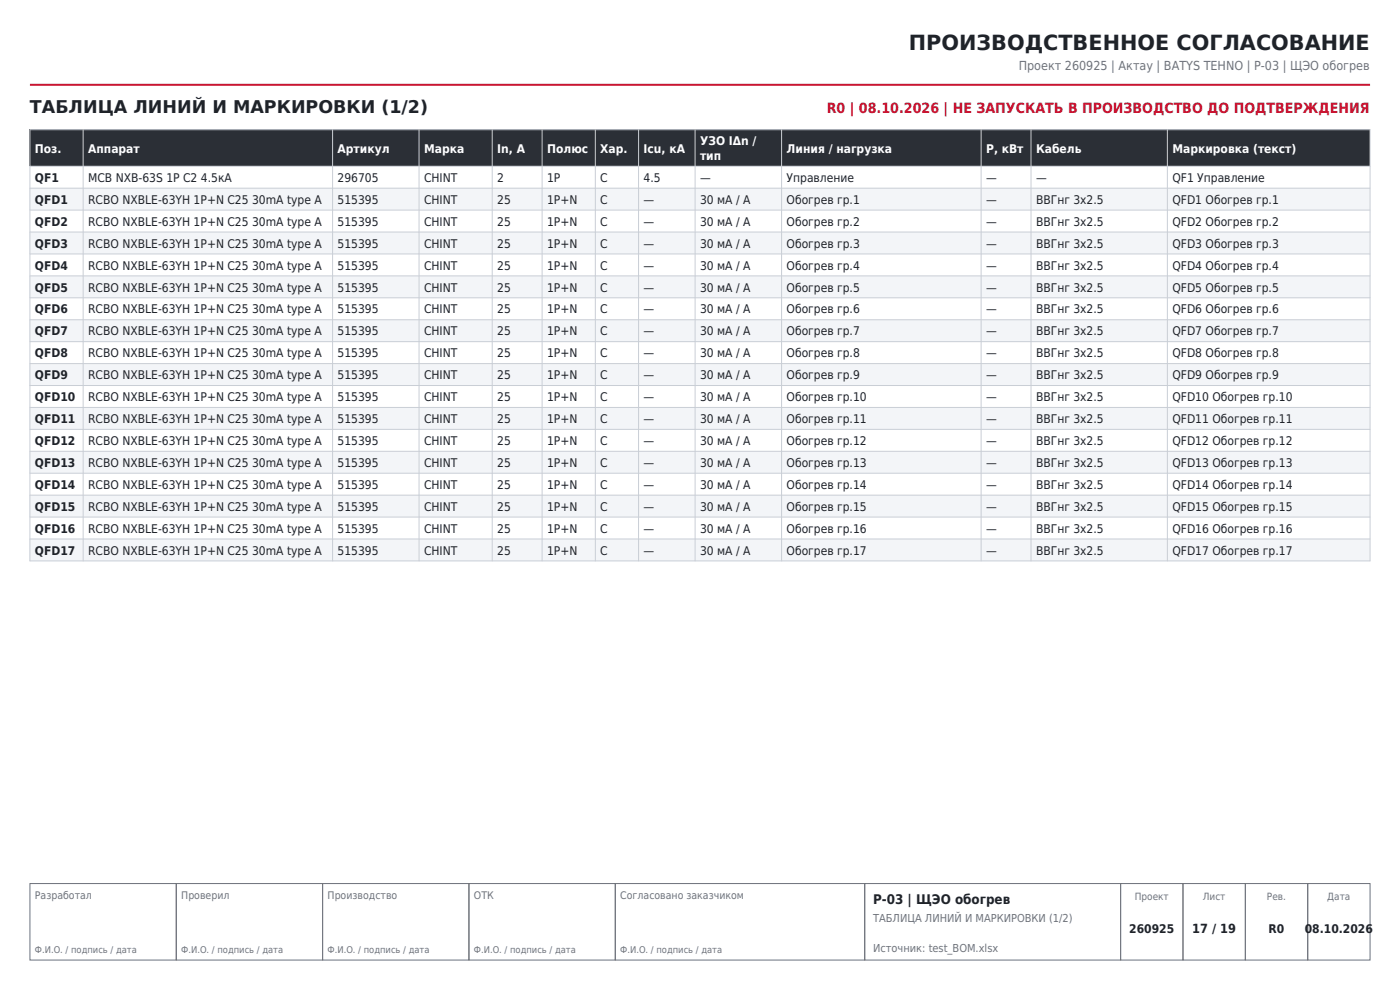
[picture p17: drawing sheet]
<svg xmlns="http://www.w3.org/2000/svg" width="297mm" height="210mm" viewBox="0 0 297 210" stroke-linecap="round" stroke-linejoin="round" font-family="sans-serif">
<defs><g id="words">
<text font-size="4.4" fill="#1f2329" x="192.8" y="10.6">ПРОИЗВОДСТВЕННОЕ СОГЛАСОВАНИЕ</text>
<text font-size="3.7" fill="#1f2329" x="6.3" y="24">ТАБЛИЦА ЛИНИЙ И МАРКИРОВКИ (1/2)</text>
<text font-size="3" fill="#c8102e" x="175.4" y="24">R0 | 08.10.2026 | НЕ ЗАПУСКАТЬ В ПРОИЗВОДСТВО ДО ПОДТВЕРЖДЕНИЯ</text>
<text font-size="2.8" fill="#1f2329" x="185.2" y="191.7">P-03 | ЩЭО обогрев</text>
<text font-size="2.7" fill="#1f2329" x="252.9" y="198">17 / 19</text>
<text font-size="2.6" fill="#6b7280" x="216.1" y="14.8">Проект 260925 | Актау | BATYS TEHNO | P-03 | ЩЭО обогрев</text>
<g font-size="2.5" fill="#fff">
<text x="7.4" y="32.4">Поз.</text>
<text x="18.7" y="32.4">Аппарат</text>
<text x="71.6" y="32.4">Артикул</text>
<text x="90" y="32.4">Марка</text>
<text x="105.5" y="32.4">In, А</text>
<text x="116.1" y="32.4">Полюс</text>
<text x="127.4" y="32.4">Хар.</text>
<text x="136.5" y="32.4">Icu, кА</text>
<text x="148.5" y="30.8">УЗО IΔn /</text>
<text x="148.5" y="33.9">тип</text>
<text x="166.9" y="32.4">Линия / нагрузка</text>
<text x="209.2" y="32.4">P, кВт</text>
<text x="219.8" y="32.4">Кабель</text>
<text x="248.7" y="32.4">Маркировка (текст)</text>
</g>
<g font-size="2.5" fill="#1f2329">
<text x="7.4" y="38.6">QF1</text>
<text x="18.7" y="38.6">MCB NXB-63S 1P C2 4.5кА</text>
<text x="71.6" y="38.6">296705</text>
<text x="90" y="38.6">CHINT</text>
<text x="105.5" y="38.6">2</text>
<text x="116.1" y="38.6">1P</text>
<text x="127.4" y="38.6">C</text>
<text x="136.5" y="38.6">4.5</text>
<text x="148.5" y="38.6">—</text>
<text x="166.9" y="38.6">Управление</text>
<text x="209.2" y="38.6">—</text>
<text x="219.8" y="38.6">—</text>
<text x="248.7" y="38.6">QF1 Управление</text>
<text x="7.4" y="43.2">QFD1</text>
<text x="7.4" y="47.9">QFD2</text>
<text x="18.7" y="43.2">RCBO NXBLE-63YH 1P+N C25 30mA type A</text>
<text x="18.7" y="47.9">RCBO NXBLE-63YH 1P+N C25 30mA type A</text>
<text x="71.6" y="43.2">515395</text>
<text x="71.6" y="47.9">515395</text>
<text x="90" y="43.2">CHINT</text>
<text x="90" y="47.9">CHINT</text>
<text x="105.5" y="43.2">25</text>
<text x="105.5" y="47.9">25</text>
<text x="116.1" y="43.2">1P+N</text>
<text x="116.1" y="47.9">1P+N</text>
<text x="127.4" y="43.2">C</text>
<text x="127.4" y="47.9">C</text>
<text x="136.5" y="43.2">—</text>
<text x="136.5" y="47.9">—</text>
<text x="148.5" y="43.2">30 мА / A</text>
<text x="148.5" y="47.9">30 мА / A</text>
<text x="166.9" y="43.2">Обогрев гр.1</text>
<text x="166.9" y="47.9">Обогрев гр.2</text>
<text x="209.2" y="43.2">—</text>
<text x="209.2" y="47.9">—</text>
<text x="219.8" y="43.2">ВВГнг 3x2.5</text>
<text x="219.8" y="47.9">ВВГнг 3x2.5</text>
<text x="248.7" y="43.2">QFD1 Обогрев гр.1</text>
<text x="248.7" y="47.9">QFD2 Обогрев гр.2</text>
<text x="7.4" y="52.5">QFD3</text>
<text x="18.7" y="52.5">RCBO NXBLE-63YH 1P+N C25 30mA type A</text>
<text x="71.6" y="52.5">515395</text>
<text x="90" y="52.5">CHINT</text>
<text x="105.5" y="52.5">25</text>
<text x="116.1" y="52.5">1P+N</text>
<text x="127.4" y="52.5">C</text>
<text x="136.5" y="52.5">—</text>
<text x="148.5" y="52.5">30 мА / A</text>
<text x="166.9" y="52.5">Обогрев гр.3</text>
<text x="209.2" y="52.5">—</text>
<text x="219.8" y="52.5">ВВГнг 3x2.5</text>
<text x="248.7" y="52.5">QFD3 Обогрев гр.3</text>
<text x="7.4" y="57.2">QFD4</text>
<text x="18.7" y="57.2">RCBO NXBLE-63YH 1P+N C25 30mA type A</text>
<text x="71.6" y="57.2">515395</text>
<text x="90" y="57.2">CHINT</text>
<text x="105.5" y="57.2">25</text>
<text x="116.1" y="57.2">1P+N</text>
<text x="127.4" y="57.2">C</text>
<text x="136.5" y="57.2">—</text>
<text x="148.5" y="57.2">30 мА / A</text>
<text x="166.9" y="57.2">Обогрев гр.4</text>
<text x="209.2" y="57.2">—</text>
<text x="219.8" y="57.2">ВВГнг 3x2.5</text>
<text x="248.7" y="57.2">QFD4 Обогрев гр.4</text>
<text x="7.4" y="61.8">QFD5</text>
<text x="18.7" y="61.8">RCBO NXBLE-63YH 1P+N C25 30mA type A</text>
<text x="71.6" y="61.8">515395</text>
<text x="90" y="61.8">CHINT</text>
<text x="105.5" y="61.8">25</text>
<text x="116.1" y="61.8">1P+N</text>
<text x="127.4" y="61.8">C</text>
<text x="136.5" y="61.8">—</text>
<text x="148.5" y="61.8">30 мА / A</text>
<text x="166.9" y="61.8">Обогрев гр.5</text>
<text x="209.2" y="61.8">—</text>
<text x="219.8" y="61.8">ВВГнг 3x2.5</text>
<text x="248.7" y="61.8">QFD5 Обогрев гр.5</text>
<text x="7.4" y="66.5">QFD6</text>
<text x="7.4" y="71.1">QFD7</text>
<text x="18.7" y="66.5">RCBO NXBLE-63YH 1P+N C25 30mA type A</text>
<text x="18.7" y="71.1">RCBO NXBLE-63YH 1P+N C25 30mA type A</text>
<text x="71.6" y="66.5">515395</text>
<text x="71.6" y="71.1">515395</text>
<text x="90" y="66.5">CHINT</text>
<text x="90" y="71.1">CHINT</text>
<text x="105.5" y="66.5">25</text>
<text x="105.5" y="71.1">25</text>
<text x="116.1" y="66.5">1P+N</text>
<text x="116.1" y="71.1">1P+N</text>
<text x="127.4" y="66.5">C</text>
<text x="127.4" y="71.1">C</text>
<text x="136.5" y="66.5">—</text>
<text x="136.5" y="71.1">—</text>
<text x="148.5" y="66.5">30 мА / A</text>
<text x="148.5" y="71.1">30 мА / A</text>
<text x="166.9" y="66.5">Обогрев гр.6</text>
<text x="166.9" y="71.1">Обогрев гр.7</text>
<text x="209.2" y="66.5">—</text>
<text x="209.2" y="71.1">—</text>
<text x="219.8" y="66.5">ВВГнг 3x2.5</text>
<text x="219.8" y="71.1">ВВГнг 3x2.5</text>
<text x="248.7" y="66.5">QFD6 Обогрев гр.6</text>
<text x="248.7" y="71.1">QFD7 Обогрев гр.7</text>
<text x="7.4" y="75.8">QFD8</text>
<text x="18.7" y="75.8">RCBO NXBLE-63YH 1P+N C25 30mA type A</text>
<text x="71.6" y="75.8">515395</text>
<text x="90" y="75.8">CHINT</text>
<text x="105.5" y="75.8">25</text>
<text x="116.1" y="75.8">1P+N</text>
<text x="127.4" y="75.8">C</text>
<text x="136.5" y="75.8">—</text>
<text x="148.5" y="75.8">30 мА / A</text>
<text x="166.9" y="75.8">Обогрев гр.8</text>
<text x="209.2" y="75.8">—</text>
<text x="219.8" y="75.8">ВВГнг 3x2.5</text>
<text x="248.7" y="75.8">QFD8 Обогрев гр.8</text>
<text x="7.4" y="80.4">QFD9</text>
<text x="18.7" y="80.4">RCBO NXBLE-63YH 1P+N C25 30mA type A</text>
<text x="71.6" y="80.4">515395</text>
<text x="90" y="80.4">CHINT</text>
<text x="105.5" y="80.4">25</text>
<text x="116.1" y="80.4">1P+N</text>
<text x="127.4" y="80.4">C</text>
<text x="136.5" y="80.4">—</text>
<text x="148.5" y="80.4">30 мА / A</text>
<text x="166.9" y="80.4">Обогрев гр.9</text>
<text x="209.2" y="80.4">—</text>
<text x="219.8" y="80.4">ВВГнг 3x2.5</text>
<text x="248.7" y="80.4">QFD9 Обогрев гр.9</text>
<text x="7.4" y="85.1">QFD10</text>
<text x="7.4" y="89.7">QFD11</text>
<text x="18.7" y="85.1">RCBO NXBLE-63YH 1P+N C25 30mA type A</text>
<text x="18.7" y="89.7">RCBO NXBLE-63YH 1P+N C25 30mA type A</text>
<text x="71.6" y="85.1">515395</text>
<text x="71.6" y="89.7">515395</text>
<text x="90" y="85.1">CHINT</text>
<text x="90" y="89.7">CHINT</text>
<text x="105.5" y="85.1">25</text>
<text x="105.5" y="89.7">25</text>
<text x="116.1" y="85.1">1P+N</text>
<text x="116.1" y="89.7">1P+N</text>
<text x="127.4" y="85.1">C</text>
<text x="127.4" y="89.7">C</text>
<text x="136.5" y="85.1">—</text>
<text x="136.5" y="89.7">—</text>
<text x="148.5" y="85.1">30 мА / A</text>
<text x="148.5" y="89.7">30 мА / A</text>
<text x="166.9" y="85.1">Обогрев гр.10</text>
<text x="166.9" y="89.7">Обогрев гр.11</text>
<text x="209.2" y="85.1">—</text>
<text x="209.2" y="89.7">—</text>
<text x="219.8" y="85.1">ВВГнг 3x2.5</text>
<text x="219.8" y="89.7">ВВГнг 3x2.5</text>
<text x="248.7" y="85.1">QFD10 Обогрев гр.10</text>
<text x="248.7" y="89.7">QFD11 Обогрев гр.11</text>
<text x="7.4" y="94.4">QFD12</text>
<text x="18.7" y="94.4">RCBO NXBLE-63YH 1P+N C25 30mA type A</text>
<text x="71.6" y="94.4">515395</text>
<text x="90" y="94.4">CHINT</text>
<text x="105.5" y="94.4">25</text>
<text x="116.1" y="94.4">1P+N</text>
<text x="127.4" y="94.4">C</text>
<text x="136.5" y="94.4">—</text>
<text x="148.5" y="94.4">30 мА / A</text>
<text x="166.9" y="94.4">Обогрев гр.12</text>
<text x="209.2" y="94.4">—</text>
<text x="219.8" y="94.4">ВВГнг 3x2.5</text>
<text x="248.7" y="94.4">QFD12 Обогрев гр.12</text>
<text x="7.4" y="99">QFD13</text>
<text x="18.7" y="99">RCBO NXBLE-63YH 1P+N C25 30mA type A</text>
<text x="71.6" y="99">515395</text>
<text x="90" y="99">CHINT</text>
<text x="105.5" y="99">25</text>
<text x="116.1" y="99">1P+N</text>
<text x="127.4" y="99">C</text>
<text x="136.5" y="99">—</text>
<text x="148.5" y="99">30 мА / A</text>
<text x="166.9" y="99">Обогрев гр.13</text>
<text x="209.2" y="99">—</text>
<text x="219.8" y="99">ВВГнг 3x2.5</text>
<text x="248.7" y="99">QFD13 Обогрев гр.13</text>
<text x="7.4" y="103.7">QFD14</text>
<text x="18.7" y="103.7">RCBO NXBLE-63YH 1P+N C25 30mA type A</text>
<text x="71.6" y="103.7">515395</text>
<text x="90" y="103.7">CHINT</text>
<text x="105.5" y="103.7">25</text>
<text x="116.1" y="103.7">1P+N</text>
<text x="127.4" y="103.7">C</text>
<text x="136.5" y="103.7">—</text>
<text x="148.5" y="103.7">30 мА / A</text>
<text x="166.9" y="103.7">Обогрев гр.14</text>
<text x="209.2" y="103.7">—</text>
<text x="219.8" y="103.7">ВВГнг 3x2.5</text>
<text x="248.7" y="103.7">QFD14 Обогрев гр.14</text>
<text x="7.4" y="108.3">QFD15</text>
<text x="7.4" y="113">QFD16</text>
<text x="18.7" y="108.3">RCBO NXBLE-63YH 1P+N C25 30mA type A</text>
<text x="18.7" y="113">RCBO NXBLE-63YH 1P+N C25 30mA type A</text>
<text x="71.6" y="108.3">515395</text>
<text x="71.6" y="113">515395</text>
<text x="90" y="108.3">CHINT</text>
<text x="90" y="113">CHINT</text>
<text x="105.5" y="108.3">25</text>
<text x="105.5" y="113">25</text>
<text x="116.1" y="108.3">1P+N</text>
<text x="116.1" y="113">1P+N</text>
<text x="127.4" y="108.3">C</text>
<text x="127.4" y="113">C</text>
<text x="136.5" y="108.3">—</text>
<text x="136.5" y="113">—</text>
<text x="148.5" y="108.3">30 мА / A</text>
<text x="148.5" y="113">30 мА / A</text>
<text x="166.9" y="108.3">Обогрев гр.15</text>
<text x="166.9" y="113">Обогрев гр.16</text>
<text x="209.2" y="108.3">—</text>
<text x="209.2" y="113">—</text>
<text x="219.8" y="108.3">ВВГнг 3x2.5</text>
<text x="219.8" y="113">ВВГнг 3x2.5</text>
<text x="248.7" y="108.3">QFD15 Обогрев гр.15</text>
<text x="248.7" y="113">QFD16 Обогрев гр.16</text>
<text x="7.4" y="117.6">QFD17</text>
<text x="18.7" y="117.6">RCBO NXBLE-63YH 1P+N C25 30mA type A</text>
<text x="71.6" y="117.6">515395</text>
<text x="90" y="117.6">CHINT</text>
<text x="105.5" y="117.6">25</text>
<text x="116.1" y="117.6">1P+N</text>
<text x="127.4" y="117.6">C</text>
<text x="136.5" y="117.6">—</text>
<text x="148.5" y="117.6">30 мА / A</text>
<text x="166.9" y="117.6">Обогрев гр.17</text>
<text x="209.2" y="117.6">—</text>
<text x="219.8" y="117.6">ВВГнг 3x2.5</text>
<text x="248.7" y="117.6">QFD17 Обогрев гр.17</text>
<text x="239.6" y="198">260925</text>
<text x="269.1" y="198">R0</text>
<text x="276.8" y="198">08.10.2026</text>
</g>
<g font-size="2.3" fill="#6b7280">
<text x="185.2" y="195.5">ТАБЛИЦА ЛИНИЙ И МАРКИРОВКИ (1/2)</text>
<text x="185.2" y="201.9">Источник: test_BOM.xlsx</text>
</g>
<g font-size="2.2" fill="#6b7280">
<text x="7.4" y="190.6">Разработал</text>
<text x="38.5" y="190.6">Проверил</text>
<text x="69.5" y="190.6">Производство</text>
<text x="100.5" y="190.6">ОТК</text>
<text x="131.6" y="190.6">Согласовано заказчиком</text>
</g>
<g font-size="2.1" fill="#6b7280">
<text x="240.7" y="190.9">Проект</text>
<text x="255.2" y="190.9">Лист</text>
<text x="268.8" y="190.9">Рев.</text>
<text x="281.6" y="190.9">Дата</text>
</g>
<g font-size="2" fill="#6b7280">
<text x="7.4" y="202.2">Ф.И.О. / подпись / дата</text>
<text x="38.5" y="202.2">Ф.И.О. / подпись / дата</text>
<text x="69.5" y="202.2">Ф.И.О. / подпись / дата</text>
<text x="100.5" y="202.2">Ф.И.О. / подпись / дата</text>
<text x="131.6" y="202.2">Ф.И.О. / подпись / дата</text>
</g>
</g></defs>
<path d="M6.3 18h284.4" fill="none" stroke="#c8102e" stroke-width=".42"/>
<path d="M6.3 187.4h31.1v16.2h-31.1zM37.4 187.4h31v16.2h-31zM68.4 187.4h31.1v16.2h-31.1zM99.5 187.4h31v16.2h-31zM130.5 187.4h52.9v16.2h-52.9zM183.4 187.4h54.3v16.2h-54.3zM237.7 187.4h13.3v16.2h-13.3zM251 187.4h13.2v16.2h-13.2zM264.2 187.4h13.2v16.2h-13.2zM277.4 187.4h13.3v16.2h-13.3z" fill="none" stroke="#6b7280" stroke-width=".21"/>
<path d="M6.3 27.5h284.4v7.8h-284.4z" fill-rule="evenodd" fill="#2b2f36"/>
<g fill="#f3f5f8">
<path d="M6.3 39.9h284.4v4.7h-284.4z" fill-rule="evenodd"/>
<path d="M6.3 49.2h284.4v4.7h-284.4z" fill-rule="evenodd"/>
<path d="M6.3 58.5h284.4v4.7h-284.4z" fill-rule="evenodd"/>
<path d="M6.3 67.8h284.4v4.7h-284.4z" fill-rule="evenodd"/>
<path d="M6.3 77.1h284.4v4.7h-284.4z" fill-rule="evenodd"/>
<path d="M6.3 86.4h284.4v4.7h-284.4z" fill-rule="evenodd"/>
<path d="M6.3 95.7h284.4v4.7h-284.4z" fill-rule="evenodd"/>
<path d="M6.3 105h284.4v4.7h-284.4z" fill-rule="evenodd"/>
<path d="M6.3 114.3h284.4v4.7h-284.4z" fill-rule="evenodd"/>
</g>
<g fill="none" stroke="#c9ced6" stroke-width=".21">
<path d="M6.3 27.5h284.4v91.5h-284.4zM6.3 35.3h284.4M6.3 39.9h284.4M17.6 27.5v91.5M70.6 27.5v91.5M88.9 27.5v91.5M104.4 27.5v91.5M115 27.5v91.5M126.3 27.5v91.5M135.5 27.5v91.5M147.5 27.5v91.5M165.8 27.5v91.5"/>
<path d="M208.1 27.5v91.5M218.7 27.5v91.5M247.6 27.5v91.5M6.3 44.6h284.4M6.3 49.2h284.4M6.3 53.9h284.4M6.3 58.5h284.4M6.3 63.2h284.4M6.3 67.8h284.4M6.3 72.5h284.4M6.3 77.1h284.4M6.3 81.8h284.4"/>
<path d="M6.3 86.4h284.4M6.3 91.1h284.4M6.3 95.7h284.4M6.3 100.4h284.4M6.3 105h284.4M6.3 109.7h284.4M6.3 114.3h284.4"/>
</g>
<use href="#words"/>
</svg>
